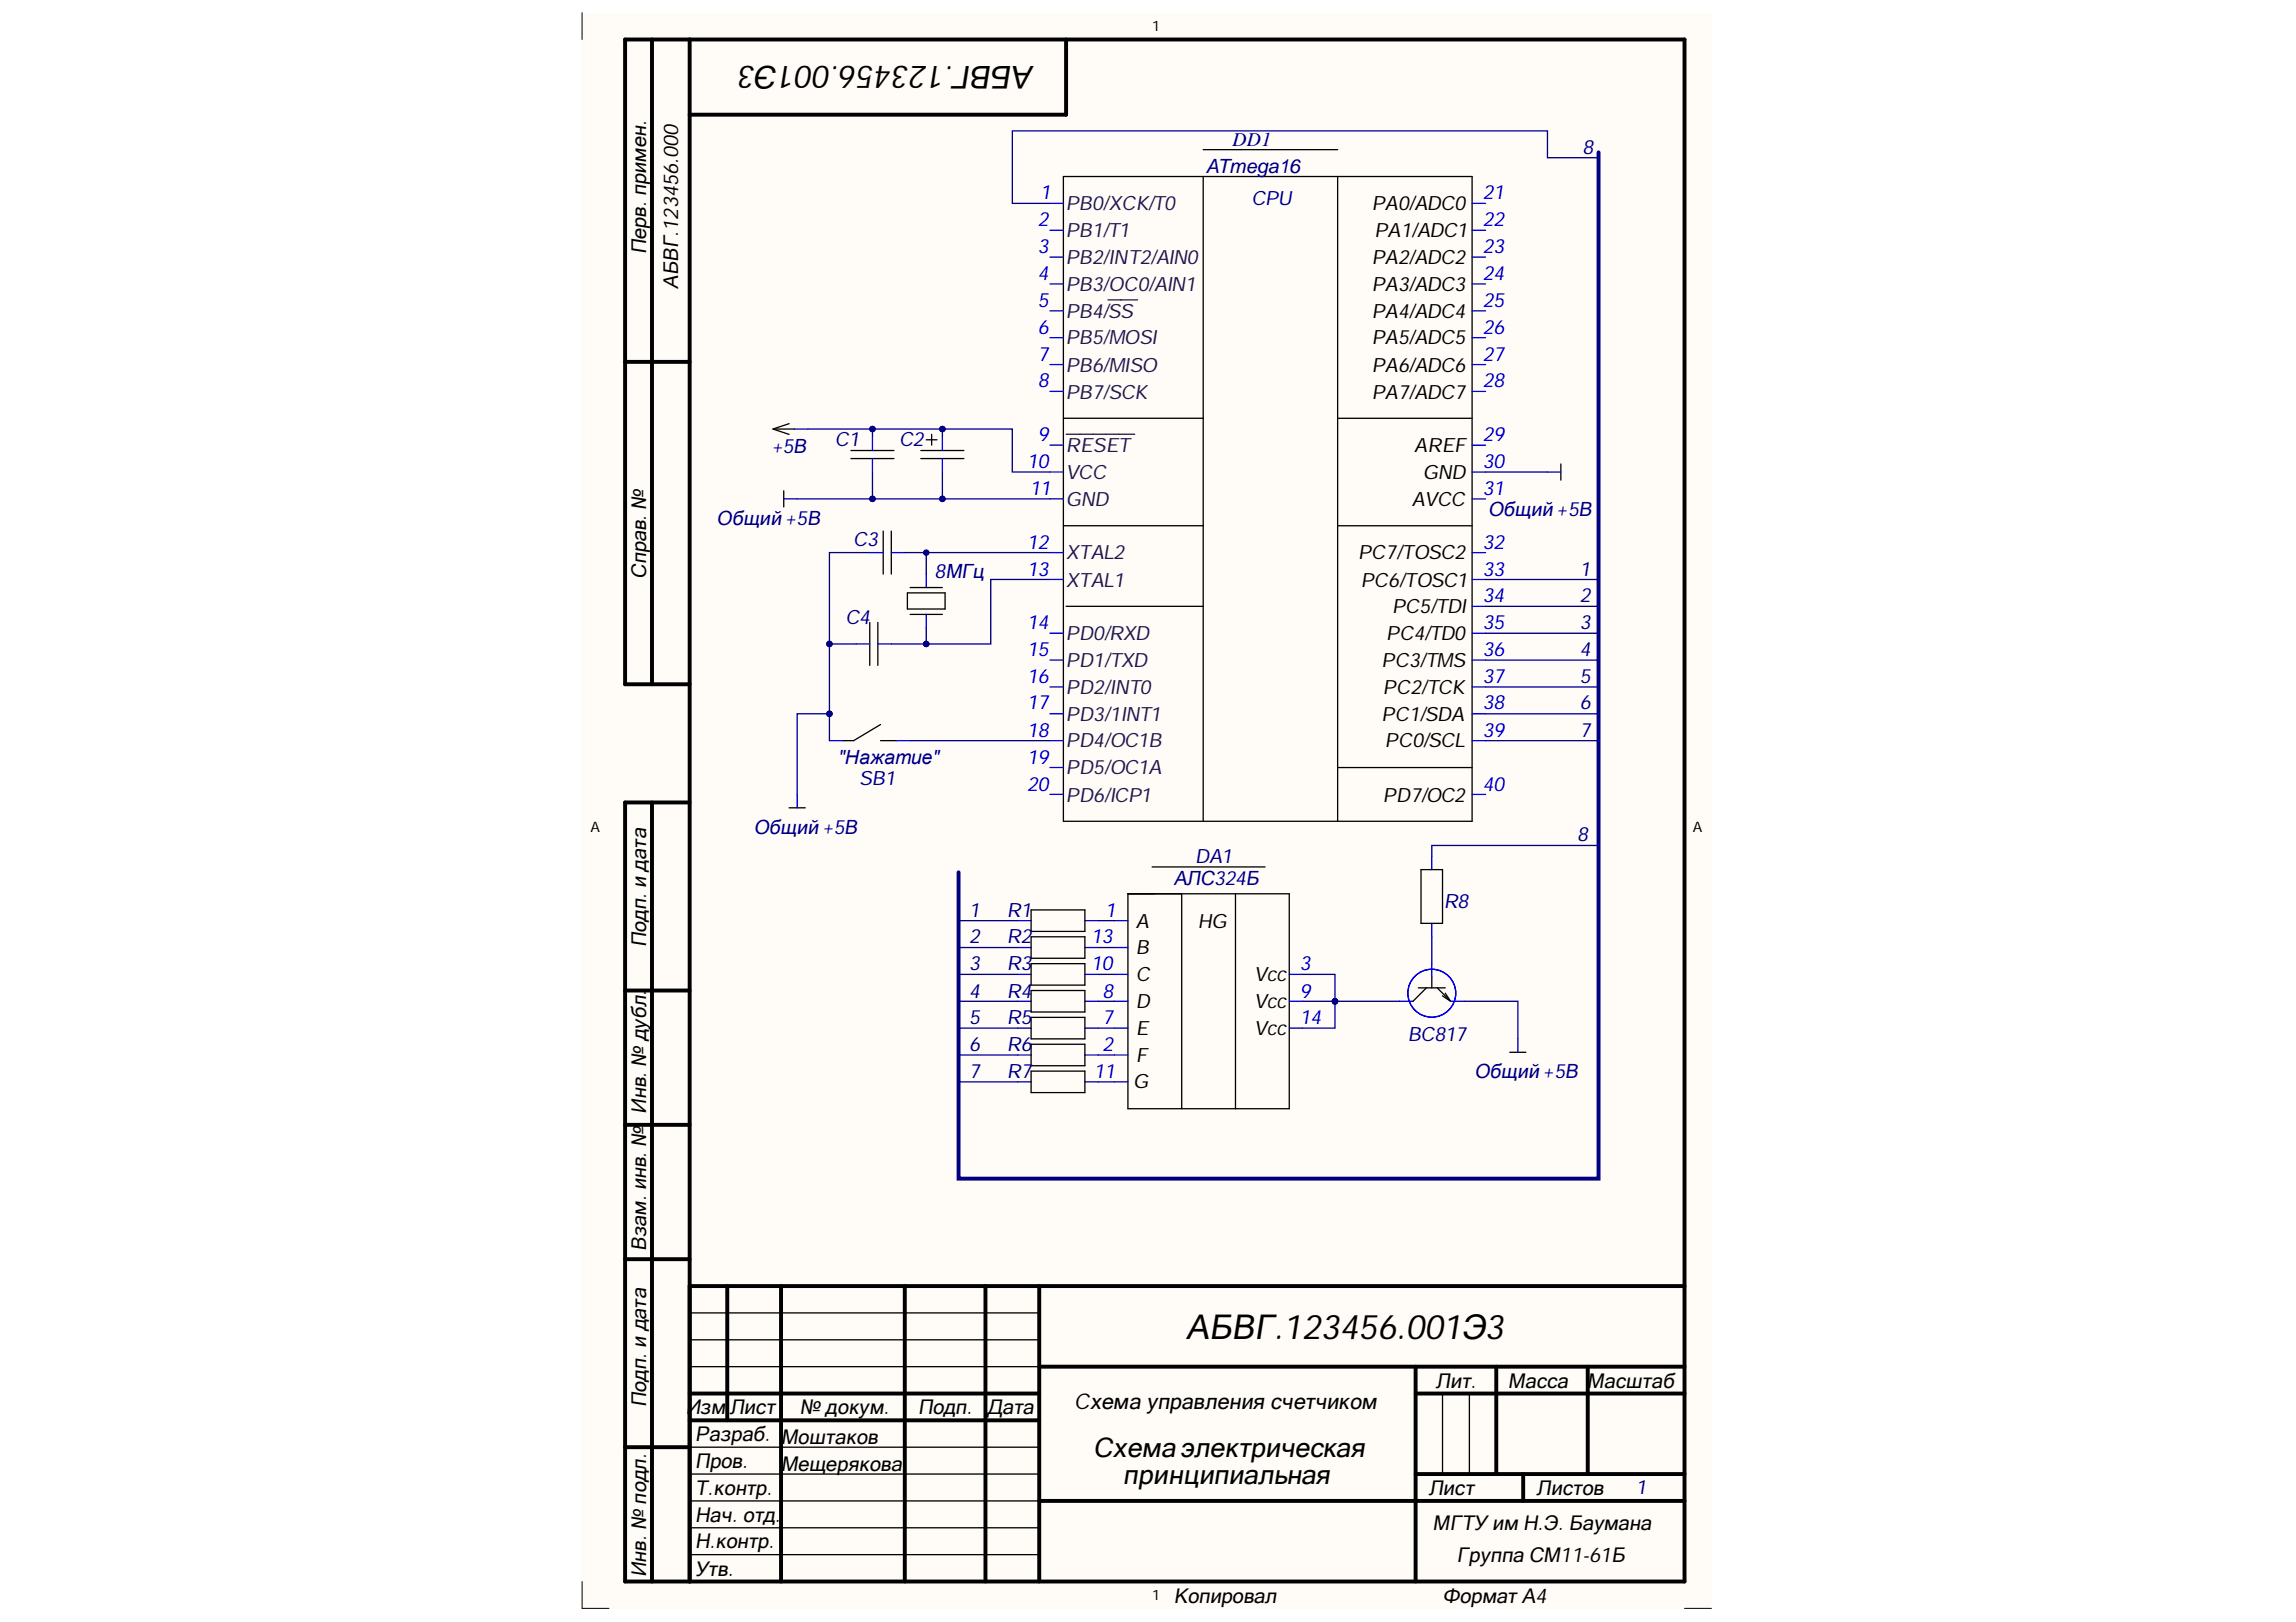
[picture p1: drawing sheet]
<svg xmlns="http://www.w3.org/2000/svg" width="297mm" height="210mm" viewBox="0 0 297 210" stroke-linecap="round" stroke-linejoin="round" font-family="sans-serif">
<defs><g id="words">
<text font-size="4.5" x="153.5" y="173.2">АБВГ.123456.001Э3</text>
<text font-size="4.1" x="133.7" y="8.5" transform="rotate(-180 133.7 8.5)">АБВГ.123456.001Э3</text>
<g font-size="3.5">
<text x="141.4" y="188.5">Схема электрическая</text>
<text x="145.2" y="192">принципиальная</text>
</g>
<text font-size="2.8" x="139" y="182.4">Cхема управления счетчиком</text>
<g font-size="2.7">
<text x="83.6" y="32.9" transform="rotate(-90 83.6 32.9)">Перв. примен.</text>
<text x="87.7" y="37.4" transform="rotate(-90 87.7 37.4)">АБВГ.123456.000</text>
<text x="83.6" y="74.9" transform="rotate(-90 83.6 74.9)">Справ. №</text>
<text x="83.6" y="122.6" transform="rotate(-90 83.6 122.6)">Подп. и дата</text>
<text x="83.6" y="144.1" transform="rotate(-90 83.6 144.1)">Инв. № дубл.</text>
<text x="83.6" y="161.9" transform="rotate(-90 83.6 161.9)">Взам. инв. №</text>
<text x="185.8" y="179.6">Лит.</text>
<text x="195.1" y="179.6">Масса</text>
<text x="205.3" y="179.6">Масштаб</text>
<text x="83.6" y="182.1" transform="rotate(-90 83.6 182.1)">Подп. и дата</text>
<text x="88.7" y="183">Изм.</text>
<text x="94.4" y="183">Лист</text>
<text x="103.5" y="183">№ докум.</text>
<text x="118.8" y="183">Подп.</text>
<text x="127.6" y="183">Дата</text>
<text x="89.9" y="190">Пров.</text>
<text x="89.9" y="186.5">Разраб. Моштаков</text>
<text x="101" y="190.3">Мещерякова</text>
<text x="89.9" y="193.4">Т.контр.</text>
<text x="89.9" y="196.9">Нач. отд.</text>
<text x="184.8" y="193.4">Лист</text>
<text x="185.3" y="198">МГТУ им Н.Э. Баумана</text>
<text x="198.8" y="193.4">Листов</text>
<text x="89.9" y="203.9">Утв.</text>
<text x="89.9" y="200.4">Н.контр.</text>
<text x="188.5" y="202.1">Группа СМ11-61Б</text>
<text x="83.6" y="204.1" transform="rotate(-90 83.6 204.1)">Инв. № подл.</text>
<text x="151.8" y="207.4">Копировал</text>
<text x="186.6" y="207.4">Формат А4</text>
</g>
<g font-size="2.6" fill="#000080">
<text x="204.7" y="19.9">8</text>
<text x="161.9" y="26.5">CPU</text>
<text x="99.8" y="58.7">+5В</text>
<text x="108" y="57.7">C1</text>
<text x="116.3" y="57.7">C2</text>
<text x="92.7" y="67.9">Общий +5В</text>
<text x="110.4" y="70.7">C3</text>
<text x="192.5" y="66.8">Общий +5В</text>
<text x="120.9" y="74.8">8МГц</text>
<text x="204.4" y="74.5">1</text>
<text x="204.4" y="78">2</text>
<text x="109.4" y="80.7">C4</text>
<text x="204.4" y="81.4">3</text>
<text x="204.4" y="84.9">4</text>
<text x="204.4" y="88.3">5</text>
<text x="204.4" y="91.8">6</text>
<text x="204.4" y="95.4">7</text>
<text x="111.2" y="101.6">SB1</text>
<text x="97.5" y="107.9">Общий +5В</text>
<text x="154.6" y="111.7">DA1</text>
<text x="204" y="108.9">8</text>
<text x="125.4" y="118.6">1</text>
<text x="130.3" y="118.6">R1</text>
<text x="151.8" y="114.5">АЛС324Б</text>
<text x="186.8" y="117.5">R8</text>
<text x="125.4" y="122.1">2</text>
<text x="125.4" y="125.5">3</text>
<text x="130.3" y="122.1">R2</text>
<text x="130.3" y="125.5">R3</text>
<text x="125.4" y="129.1">4</text>
<text x="130.3" y="129.1">R4</text>
<text x="125.4" y="132.6">5</text>
<text x="125.4" y="136">6</text>
<text x="130.3" y="132.6">R5</text>
<text x="130.3" y="136">R6</text>
<text x="182.1" y="134.7">BC817</text>
<text x="125.4" y="139.5">7</text>
<text x="130.3" y="139.5">R7</text>
<text x="190.8" y="139.5">Общий +5В</text>
<text x="211.6" y="193.3">1</text>
</g>
<g font-size="2.6" fill="#00f">
<text x="134.2" y="29.3">2</text>
<text x="134.6" y="25.8">1</text>
<text x="191.9" y="25.8">21</text>
<text x="191.9" y="29.3">22</text>
<text x="134.2" y="32.7">3</text>
<text x="191.9" y="32.7">23</text>
<text x="134.2" y="36.2">4</text>
<text x="134.2" y="39.7">5</text>
<text x="191.9" y="36.2">24</text>
<text x="191.9" y="39.7">25</text>
<text x="134.2" y="43.2">6</text>
<text x="134.2" y="46.7">7</text>
<text x="191.9" y="43.2">26</text>
<text x="191.9" y="46.7">27</text>
<text x="134.2" y="50.1">8</text>
<text x="191.9" y="50.1">28</text>
<text x="134.2" y="57.1">9</text>
<text x="191.9" y="57.1">29</text>
<text x="132.9" y="60.5">10</text>
<text x="133.2" y="64">11</text>
<text x="191.9" y="60.5">30</text>
<text x="191.9" y="64">31</text>
<text x="132.9" y="71">12</text>
<text x="191.9" y="71">32</text>
<text x="132.9" y="74.5">13</text>
<text x="191.9" y="74.5">33</text>
<text x="191.9" y="78">34</text>
<text x="132.9" y="81.4">14</text>
<text x="191.9" y="81.4">35</text>
<text x="132.9" y="84.9">15</text>
<text x="132.9" y="88.3">16</text>
<text x="191.9" y="84.9">36</text>
<text x="191.9" y="88.3">37</text>
<text x="132.9" y="91.8">17</text>
<text x="132.9" y="95.4">18</text>
<text x="191.9" y="91.8">38</text>
<text x="191.9" y="95.4">39</text>
<text x="132.9" y="98.8">19</text>
<text x="132.9" y="102.3">20</text>
<text x="191.9" y="102.3">40</text>
<text x="143" y="118.6">1</text>
<text x="141.2" y="122.1">13</text>
<text x="141.2" y="125.5">10</text>
<text x="168.2" y="125.5">3</text>
<text x="142.6" y="129.1">8</text>
<text x="168.2" y="129.1">9</text>
<text x="142.6" y="132.6">7</text>
<text x="142.6" y="136">2</text>
<text x="168.2" y="132.6">14</text>
<text x="141.5" y="139.5">11</text>
</g>
<g font-size="2.6" fill="#20124d">
<text x="137.9" y="27.2">PB0/XCK/T0</text>
<text x="137.9" y="30.7">PB1/T1</text>
<text x="137.9" y="34.2">PB2/INT2/AIN0</text>
<text x="137.9" y="37.6">PB3/OC0/AIN1</text>
<text x="137.9" y="41.1">PB4/SS</text>
<text x="137.9" y="44.6">PB5/M</text>
<text x="145.5" y="44.6">OSI</text>
<text x="137.9" y="48.1">PB6/M</text>
<text x="137.9" y="51.6">PB7/SCK</text>
<text x="145.5" y="48.1">ISO</text>
<text x="137.9" y="58.5">RESET</text>
<text x="137.9" y="62">VCC</text>
<text x="137.9" y="65.4">GND</text>
<text x="137.9" y="72.4">XTAL2</text>
<text x="137.9" y="75.9">XTAL1</text>
<text x="137.9" y="82.9">PD0/RXD</text>
<text x="137.9" y="86.3">PD1/TXD</text>
<text x="137.9" y="89.8">PD2/INT0</text>
<text x="137.9" y="93.3">PD3/1INT1</text>
<text x="137.9" y="96.7">PD4/OC1B</text>
<text x="137.9" y="100.2">PD5/OC1A</text>
<text x="137.9" y="103.7">PD6/ICP1</text>
</g>
<g font-size="2.6">
<text x="177.5" y="27.2">PA0/ADC0</text>
<text x="177.5" y="34.2">PA2/ADC2</text>
<text x="177.8" y="30.7">PA1/ADC1</text>
<text x="177.5" y="37.6">PA3/ADC3</text>
<text x="177.5" y="41.1">PA4/ADC4</text>
<text x="177.5" y="44.6">PA5/ADC5</text>
<text x="177.5" y="48.1">PA6/ADC6</text>
<text x="177.5" y="51.6">PA7/ADC7</text>
<text x="183" y="58.5">AREF</text>
<text x="182.6" y="65.4">AVCC</text>
<text x="184.1" y="62">GND</text>
<text x="175.7" y="72.4">PC7/TOSC2</text>
<text x="176" y="75.9">PC6/TOSC1</text>
<text x="179.3" y="82.9">PC4/TD0</text>
<text x="180.1" y="79.4">PC5/TDI</text>
<text x="178.7" y="86.3">PC3/TM</text>
<text x="178.9" y="89.8">PC2/TCK</text>
<text x="187.9" y="86.3">S</text>
<text x="178.7" y="93.3">PC1/SDA</text>
<text x="179.2" y="96.7">PC0/SCL</text>
<text x="178.9" y="103.7">PD7/OC2</text>
<text x="146.9" y="120.1">A</text>
<text x="146.9" y="123.5">B</text>
<text x="155" y="120.1">HG</text>
<text x="146.9" y="127">C</text>
<text x="146.9" y="130.5">D</text>
<text x="162.2" y="130.5">Vcc</text>
<text x="162.2" y="127">Vcc</text>
<text x="146.9" y="133.9">E</text>
<text x="146.9" y="137.4">F</text>
<text x="162.2" y="133.9">Vcc</text>
<text x="146.6" y="140.8">G</text>
</g>
<g font-size="2.5" fill="#000080">
<text x="156" y="22.3">ATmega16</text>
<text x="159.5" y="18.9">DD1</text>
<text x="108.4" y="98.8">&quot;Нажатие&quot;</text>
</g>
<g font-size="1.9">
<text x="149.1" y="4.1">1</text>
<text x="76.4" y="107.7">A</text>
<text x="219" y="107.7">A</text>
<text x="149.1" y="207">1</text>
</g>
</g></defs>
<g fill="#fffcf8">
<path d="M75.3 1.6h146.1v206.5h-146.1z" fill-rule="evenodd"/>
<path d="M78.8 5.1h139.1v199.6h-139.1z" fill-rule="evenodd"/>
</g>
<path d="M75.3 1.6v3.5M75.3 204.7v3.4h3.5M217.9 208.1h3.5" fill="none" stroke="#000" stroke-width=".13"/>
<g fill="none" stroke="#000" stroke-width=".51">
<path d="M84.3 5.1v83.5M89.2 5.1v199.6M137.9 5.1v9.7h-48.7M80.9 46.8h8.3M89.2 88.6h-8.3v-83.5h137v199.6h-137v-100.8l8.3-.1M84.3 103.9v100.8M80.9 128.2h8.3M80.9 145.6h8.3M80.9 162.9h8.3M89.2 166.4h128.7M94.1 166.4v17.4M101 166.4v38.3"/>
<path d="M117.1 166.4v38.3M127.5 166.4v38.3M134.4 176.9h83.5M134.4 166.4v38.3M183.1 176.9v27.8M193.6 176.9v13.9M205.4 176.9v13.9M80.9 187.3h8.3M89.2 180.3h45.2M89.2 183.8h45.2M134.4 194.2h83.5M183.1 180.3h34.8"/>
<path d="M183.1 190.8h34.8M197.1 190.8v3.4"/>
</g>
<g fill="none" stroke="#000" stroke-width=".17">
<path d="M155.7 19.4h17.4M137.6 22.8h52.8v83.5h-52.8zM155.7 22.8v83.5M173.1 22.8v83.5M100.3 55.5h2.5M102.1 54.8l-2.1 .7 2.1 .7M110.1 58.3h5.6M110.1 59.3h5.6M119.1 58.3h5.6M119.1 59.3h5.6M119.8 56.9h1.4M120.5 56.2v1.4"/>
<path d="M137.6 54.1h18.1M173.1 54.1h17.3M101.4 63.5v2.1M114.3 68.7v5.6M115.3 68.7v5.6M117.4 76.7h4.9v2.1h-4.9zM117.7 76h4.2M117.7 79.5h4.2M137.6 68h18.1M137.9 78.5h17.8M173.1 68h17.3M201.9 60v2.1"/>
<path d="M112.5 80.6v5.5M113.6 80.6v5.5M113.9 93.8l-3.5 2h-1.4M113.9 95.8h2.1M173.1 99.3h17.3M102.1 104.5h2.1M133.4 117.8h7v2.7h-7zM145.9 115.7h20.9v27.8h-20.9zM149.1 112.2h14.6M152.9 115.7v27.8M159.8 115.7v27.8M183.8 112.5h2.8v7h-2.8z"/>
<path d="M133.4 121.2h7v2.8h-7zM133.4 124.7h7v2.8h-7zM133.4 128.2h7v2.8h-7zM133.4 131.7h7v2.7h-7zM133.4 135.1h7v2.8h-7zM133.4 138.6h7v2.8h-7zM183.5 127.8h3.5M184.5 127.8l-1.7 1.8M185.2 126.4v1.4M185.9 127.8l1.8 1.8M186.6 128.9l1.1 .7M187 128.5l.7 1.1"/>
<path d="M195.3 136.2h2.1M89.2 169.9h45.2M89.2 176.9h45.2M89.2 173.4h45.2M89.2 197.7h45.2M89.2 194.2h45.2M89.2 190.8h45.2M89.2 187.3h45.2M186.6 180.3v10.5M190.1 180.3v10.5M89.2 201.2h45.2"/>
</g>
<g fill="none" stroke="#00f" stroke-width=".17">
<path d="M135.8 26.3h1.8M135.8 29.8h1.8M135.8 33.3h1.8M135.8 36.7h1.8M190.4 26.3h1.8M190.4 29.8h1.8M190.4 33.3h1.8M190.4 36.7h1.8M102.8 55.5h1.7M112.9 56.6v1.7M112.9 59.3v1.8M121.9 56.6v1.7"/>
<path d="M121.9 59.3v1.8M135.8 40.2h1.8M135.8 43.7h1.8M135.8 47.2h1.8M135.8 50.7h1.8M135.8 57.6h1.8M190.4 40.2h1.8M190.4 43.7h1.8M190.4 47.2h1.8M190.4 50.7h1.8M190.4 57.6h1.8M101.4 64.6h1.7"/>
<path d="M112.5 71.5h1.8M115.3 71.5h1.7M119.8 74.3v1.7M119.8 79.5v1.7M135.8 71.5h1.8M135.8 64.6h1.8M135.8 61.1h1.8M135.8 75h1.8M190.4 71.5h1.8M190.4 64.6h1.8M190.4 61.1h1.8M190.4 75h1.8"/>
<path d="M190.4 78.5h1.8M200.2 61.1h1.7M107.3 95.8h1.7M110.8 83.3h1.7M113.6 83.3h1.7M116 95.8h1.7M135.8 95.8h1.8M135.8 81.9h1.8M135.8 85.4h1.8M135.8 88.9h1.8M135.8 92.4h1.8M135.8 99.3h1.8"/>
<path d="M190.4 85.4h1.8M190.4 92.4h1.8M190.4 81.9h1.8M190.4 88.9h1.8M190.4 95.9h1.8M103.1 102.8v1.7M131.7 119.1h1.7M135.8 102.8h1.8M140.4 119.1h1.7M144.2 119.1h1.7M185.2 110.8v1.7M185.2 119.5v1.7"/>
<path d="M190.4 102.8h1.8M131.7 122.6h1.7M131.7 126.1h1.7M131.7 129.6h1.7M131.7 133h1.7M131.7 136.5h1.7M140.4 122.6h1.7M140.4 126.1h1.7M140.4 129.6h1.7M140.4 133h1.7M140.4 136.5h1.7M144.2 122.6h1.7"/>
<path d="M144.2 126.1h1.7M144.2 129.6h1.7M144.2 133h1.7M144.2 136.5h1.7M166.8 126.1h1.7M166.8 129.6h1.7M166.8 133h1.7M181.1 129.6h1.7M185.2 124.7v1.7M187.7 129.6h1.7M196.4 134.4v1.8M131.7 140h1.7"/>
<path d="M140.4 140h1.7M144.2 140h1.7"/>
<circle cx="185.2" cy="128.5" r="3.1"/>
</g>
<path d="M143.3 38.8h3.9M137.9 56.2h8.9" fill="none" stroke="#20124d" stroke-width=".17"/>
<path d="M107.3 83.3h3.5M117.7 95.8h18.1" fill="none" stroke="#000080" stroke-width=".17"/>
<circle cx="107.3" cy="83.3" r=".35" fill="#000080"/>
<circle cx="107.3" cy="83.3" r=".35" fill="none" stroke="#000080" stroke-width=".13"/>
<path d="M119.8 71.5v2.8" fill="none" stroke="#000080" stroke-width=".17"/>
<circle cx="119.8" cy="71.5" r=".35" fill="#000080"/>
<circle cx="119.8" cy="71.5" r=".35" fill="none" stroke="#000080" stroke-width=".13"/>
<path d="M135.8 75h-7.6v8.3h-12.9" fill="none" stroke="#000080" stroke-width=".17"/>
<circle cx="119.8" cy="83.3" r=".35" fill="#000080"/>
<circle cx="119.8" cy="83.3" r=".35" fill="none" stroke="#000080" stroke-width=".13"/>
<path d="M119.8 81.2v2.1" fill="none" stroke="#000080" stroke-width=".17"/>
<circle cx="119.8" cy="83.3" r=".35" fill="#000080"/>
<circle cx="119.8" cy="83.3" r=".35" fill="none" stroke="#000080" stroke-width=".13"/>
<path d="M104.5 55.5h8.4" fill="none" stroke="#000080" stroke-width=".17"/>
<circle cx="112.9" cy="55.5" r=".35" fill="#000080"/>
<circle cx="112.9" cy="55.5" r=".35" fill="none" stroke="#000080" stroke-width=".13"/>
<path d="M172.7 129.6v3.4h-4.2" fill="none" stroke="#000080" stroke-width=".17"/>
<circle cx="172.7" cy="129.6" r=".35" fill="#000080"/>
<circle cx="172.7" cy="129.6" r=".35" fill="none" stroke="#000080" stroke-width=".13"/>
<g fill="none" stroke="#000080" stroke-width=".17">
<path d="M124 119.1h7.7M142.1 119.1h2.1M124 129.6h7.7M124 133h7.7M124 136.5h7.7M124 122.6h7.7M124 126.1h7.7M142.1 122.6h2.1M142.1 126.1h2.1M142.1 129.6h2.1M142.1 133h2.1M142.1 136.5h2.1"/>
<path d="M168.5 129.6h4.2M124 140h7.7M142.1 140h2.1"/>
</g>
<circle cx="172.7" cy="129.6" r=".35" fill="#000080"/>
<circle cx="172.7" cy="129.6" r=".35" fill="none" stroke="#000080" stroke-width=".13"/>
<path d="M103.1 64.6h9.8M206.8 109.4h-21.6v1.4M185.2 121.2v3.5M189.4 129.6h7v4.8" fill="none" stroke="#000080" stroke-width=".17"/>
<circle cx="112.9" cy="64.6" r=".35" fill="#000080"/>
<circle cx="112.9" cy="64.6" r=".35" fill="none" stroke="#000080" stroke-width=".13"/>
<path d="M172.7 129.6h8.4" fill="none" stroke="#000080" stroke-width=".17"/>
<circle cx="172.7" cy="129.6" r=".35" fill="#000080"/>
<circle cx="172.7" cy="129.6" r=".35" fill="none" stroke="#000080" stroke-width=".13"/>
<path d="M168.5 126.1h4.2v3.5" fill="none" stroke="#000080" stroke-width=".17"/>
<circle cx="172.7" cy="129.6" r=".35" fill="#000080"/>
<circle cx="172.7" cy="129.6" r=".35" fill="none" stroke="#000080" stroke-width=".13"/>
<path d="M117 71.5h18.8M107.3 92.4h-4.2v10.4" fill="none" stroke="#000080" stroke-width=".17"/>
<circle cx="107.3" cy="92.4" r=".35" fill="#000080"/>
<circle cx="107.3" cy="92.4" r=".35" fill="none" stroke="#000080" stroke-width=".13"/>
<path d="M112.5 71.5h-5.2v24.3" fill="none" stroke="#000080" stroke-width=".17"/>
<circle cx="107.3" cy="83.3" r=".35" fill="#000080"/>
<circle cx="107.3" cy="83.3" r=".35" fill="none" stroke="#000080" stroke-width=".13"/>
<circle cx="107.3" cy="92.4" r=".35" fill="#000080"/>
<circle cx="107.3" cy="92.4" r=".35" fill="none" stroke="#000080" stroke-width=".13"/>
<path d="M121.9 61.1v3.5M192.2 61.1h8" fill="none" stroke="#000080" stroke-width=".17"/>
<circle cx="121.9" cy="64.6" r=".35" fill="#000080"/>
<circle cx="121.9" cy="64.6" r=".35" fill="none" stroke="#000080" stroke-width=".13"/>
<path d="M121.9 55.5v1.1" fill="none" stroke="#000080" stroke-width=".17"/>
<circle cx="121.9" cy="55.5" r=".35" fill="#000080"/>
<circle cx="121.9" cy="55.5" r=".35" fill="none" stroke="#000080" stroke-width=".13"/>
<path d="M112.9 61.1v3.5h22.9" fill="none" stroke="#000080" stroke-width=".17"/>
<circle cx="112.9" cy="64.6" r=".35" fill="#000080"/>
<circle cx="112.9" cy="64.6" r=".35" fill="none" stroke="#000080" stroke-width=".13"/>
<circle cx="121.9" cy="64.6" r=".35" fill="#000080"/>
<circle cx="121.9" cy="64.6" r=".35" fill="none" stroke="#000080" stroke-width=".13"/>
<path d="M112.9 56.6v-1.1h18.1v5.6h4.8" fill="none" stroke="#000080" stroke-width=".17"/>
<circle cx="112.9" cy="55.5" r=".35" fill="#000080"/>
<circle cx="112.9" cy="55.5" r=".35" fill="none" stroke="#000080" stroke-width=".13"/>
<circle cx="121.9" cy="55.5" r=".35" fill="#000080"/>
<circle cx="121.9" cy="55.5" r=".35" fill="none" stroke="#000080" stroke-width=".13"/>
<path d="M206.8 19.7v132.8h-82.8v-39.6" fill="none" stroke="#000080" stroke-width=".51"/>
<path d="M206.8 20.4h-6.6v-3.5h-69.2v9.4h4.8M192.2 78.5h14.6M192.2 75h14.6M192.2 95.9h14.6M192.2 92.4h14.6M192.2 88.9h14.6M192.2 85.4h14.6M192.2 81.9h14.6" fill="none" stroke="#000080" stroke-width=".17"/>
<use href="#words"/>
</svg>
